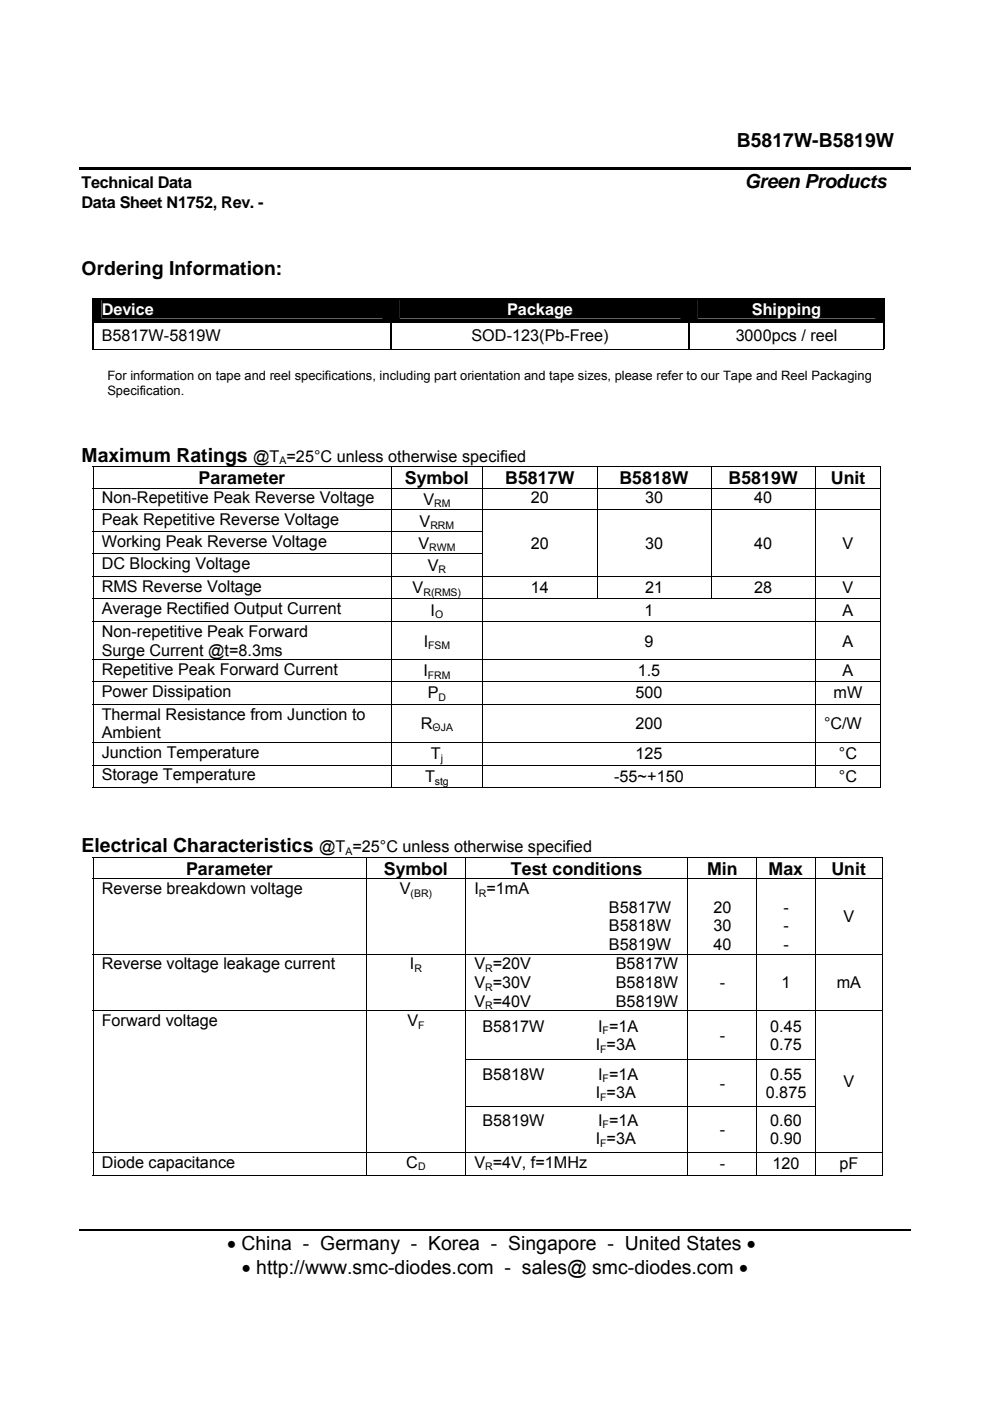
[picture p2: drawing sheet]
<svg xmlns="http://www.w3.org/2000/svg" width="210mm" height="297mm" viewBox="0 0 210 297" stroke-linecap="round" stroke-linejoin="round" font-family="sans-serif">
<defs><g id="words">
<g font-size="4.1">
<text x="156.3" y="31.2">B5817W-B5819W</text>
<text x="157.9" y="39.9">Green Products</text>
<text x="17.3" y="58.4">Ordering Information:</text>
<text x="17.3" y="97.9">Maximum Ratings</text>
<text x="17.3" y="180.7">Electrical Characteristics</text>
<text x="48.2" y="265">• China - Germany - Korea - Singapore - United States •</text>
<text x="51.3" y="270.1">• http://www.smc-diodes.com - sales@ smc-diodes.com •</text>
</g>
<g font-size="3.8">
<text x="42.1" y="102.6">Parameter</text>
<text x="85.9" y="102.6">Symbol</text>
<text x="107.2" y="102.6">B5817W</text>
<text x="131.4" y="102.6">B5818W</text>
<text x="154.5" y="102.6">B5819W</text>
<text x="176.2" y="102.6">Unit</text>
<text x="39.5" y="185.4">Parameter</text>
<text x="81.4" y="185.4">Symbol</text>
<text x="108.4" y="185.4">Test conditions</text>
<text x="150" y="185.4">Min</text>
<text x="163" y="185.4">Max</text>
<text x="176.3" y="185.4">Unit</text>
</g>
<g font-size="3.4">
<text x="17.3" y="39.9">Technical Data</text>
<text x="17.3" y="44">Data Sheet N1752, Rev. -</text>
<text x="21.6" y="72.3">B5817W-5819W</text>
<text x="100" y="72.3">SOD-123(Pb-Free)</text>
<text x="156" y="72.3">3000pcs / reel</text>
<text x="53.7" y="97.9">@T =25°C unless otherwise specified</text>
<text x="21.6" y="106.7">Non-Repetitive Peak Reverse Voltage</text>
<text x="89.8" y="107">V</text>
<text x="112.6" y="106.7">20</text>
<text x="136.8" y="106.7">30</text>
<text x="160" y="106.7">40</text>
<text x="21.6" y="111.3">Peak Repetitive Reverse Voltage</text>
<text x="89" y="111.6">V</text>
<text x="21.6" y="116">Working Peak Reverse Voltage</text>
<text x="88.7" y="116.3">V</text>
<text x="112.6" y="116.3">20</text>
<text x="136.8" y="116.3">30</text>
<text x="160" y="116.3">40</text>
<text x="178.7" y="116.3">V</text>
<text x="21.6" y="120.7">DC Blocking Voltage</text>
<text x="21.6" y="125.4">RMS Reverse Voltage</text>
<text x="87.5" y="125.8">V</text>
<text x="90.7" y="121">V</text>
<text x="112.6" y="125.8">14</text>
<text x="136.8" y="125.8">21</text>
<text x="160" y="125.8">28</text>
<text x="178.7" y="125.8">V</text>
<text x="21.6" y="130.3">Average Rectified Output Current</text>
<text x="91.3" y="130.6">I</text>
<text x="136.7" y="130.6">1</text>
<text x="178.7" y="130.6">A</text>
<text x="21.6" y="135.1">Non-repetitive Peak Forward</text>
<text x="89.9" y="137.1">I</text>
<text x="136.7" y="137.1">9</text>
<text x="178.7" y="137.1">A</text>
<text x="21.6" y="139">Surge Current @t=8.3ms</text>
<text x="21.6" y="143.2">Repetitive Peak Forward Current</text>
<text x="89.8" y="143.4">I</text>
<text x="135.3" y="143.4">1.5</text>
<text x="178.7" y="143.4">A</text>
<text x="21.6" y="147.7">Power Dissipation</text>
<text x="90.7" y="148.1">P</text>
<text x="134.8" y="148.1">500</text>
<text x="176.8" y="148.1">mW</text>
<text x="21.6" y="152.6">Thermal Resistance from Junction to</text>
<text x="89.3" y="154.5">R</text>
<text x="134.8" y="154.5">200</text>
<text x="174.8" y="154.5">°C/W</text>
<text x="21.6" y="156.5">Ambient</text>
<text x="21.6" y="160.6">Junction Temperature</text>
<text x="91.4" y="161">T</text>
<text x="134.8" y="161">125</text>
<text x="177.9" y="161">°C</text>
<text x="21.6" y="165.5">Storage Temperature</text>
<text x="90.1" y="165.8">T</text>
<text x="130.3" y="165.8">-55~+150</text>
<text x="177.9" y="165.8">°C</text>
<text x="67.7" y="180.7">@T =25°C unless otherwise specified</text>
<text x="21.6" y="189.6">Reverse breakdown voltage</text>
<text x="84.8" y="189.6">V</text>
<text x="100.6" y="189.6">I =1mA</text>
<text x="129.2" y="193.5">B5817W</text>
<text x="129.2" y="197.5">B5818W</text>
<text x="151.3" y="193.5">20</text>
<text x="151.3" y="197.5">30</text>
<text x="166.2" y="193.5">-</text>
<text x="166.2" y="197.5">-</text>
<text x="178.9" y="195.5">V</text>
<text x="129.2" y="201.4">B5819W</text>
<text x="151.3" y="201.4">40</text>
<text x="166.2" y="201.4">-</text>
<text x="21.6" y="205.5">Reverse voltage leakage current</text>
<text x="86.9" y="205.5">I</text>
<text x="100.6" y="209.5">V =30V</text>
<text x="100.6" y="205.5">V =20V</text>
<text x="130.6" y="205.5">B5817W</text>
<text x="130.6" y="209.5">B5818W</text>
<text x="152.7" y="209.5">-</text>
<text x="165.8" y="209.5">1</text>
<text x="177.5" y="209.5">mA</text>
<text x="100.6" y="213.5">V =40V</text>
<text x="130.6" y="213.5">B5819W</text>
<text x="21.6" y="217.6">Forward voltage</text>
<text x="86.4" y="217.6">V</text>
<text x="102.3" y="218.8">B5817W</text>
<text x="126.9" y="218.8">I =1A</text>
<text x="152.7" y="220.7">-</text>
<text x="163.4" y="218.8">0.45</text>
<text x="126.3" y="222.7">I =3A</text>
<text x="163.4" y="222.7">0.75</text>
<text x="102.3" y="228.9">B5818W</text>
<text x="126.3" y="232.8">I =3A</text>
<text x="126.9" y="228.9">I =1A</text>
<text x="152.7" y="230.8">-</text>
<text x="162.4" y="232.8">0.875</text>
<text x="163.4" y="228.9">0.55</text>
<text x="178.9" y="230.5">V</text>
<text x="102.3" y="238.7">B5819W</text>
<text x="126.9" y="238.7">I =1A</text>
<text x="163.4" y="238.7">0.60</text>
<text x="126.3" y="242.6">I =3A</text>
<text x="152.7" y="240.6">-</text>
<text x="163.4" y="242.6">0.90</text>
<text x="21.6" y="247.6">Diode capacitance</text>
<text x="86.2" y="247.6">C</text>
<text x="100.6" y="247.6">V =4V, f=1MHz</text>
<text x="152.7" y="247.9">-</text>
<text x="163.9" y="247.9">120</text>
<text x="178" y="247.9">pF</text>
</g>
<g font-size="3.4" fill="#fff">
<text x="21.6" y="66.8">Device</text>
<text x="107.6" y="66.8">Package</text>
<text x="159.5" y="66.8">Shipping</text>
</g>
<g font-size="2.7">
<text x="22.8" y="80.6">For information on tape and reel specifications, including part orientation and tape sizes, please refer to our Tape and Reel Packaging</text>
<text x="22.8" y="83.7">Specification.</text>
</g>
<g font-size="2.2">
<text x="59.3" y="98.4">A</text>
<text x="92.1" y="107.5">RM</text>
<text x="91.3" y="112.1">RRM</text>
<text x="91" y="116.8">RWM</text>
<text x="93" y="121.5">R</text>
<text x="89.8" y="126.3">R(RMS)</text>
<text x="92.3" y="131.1">O</text>
<text x="90.8" y="137.6">FSM</text>
<text x="90.8" y="143.9">FRM</text>
<text x="93" y="148.6">D</text>
<text x="91.8" y="155.1">ΘJA</text>
<text x="93.5" y="161.5">j</text>
<text x="92.2" y="166.3">stg</text>
<text x="73.3" y="181.3">A</text>
<text x="87.1" y="190.1">(BR)</text>
<text x="101.6" y="190.1">R</text>
<text x="87.9" y="206.1">R</text>
<text x="102.9" y="206.1">R</text>
<text x="102.9" y="210">R</text>
<text x="102.9" y="214">R</text>
<text x="88.7" y="218.1">F</text>
<text x="127.8" y="219.3">F</text>
<text x="127.3" y="223.2">F</text>
<text x="127.3" y="233.3">F</text>
<text x="127.8" y="229.4">F</text>
<text x="127.8" y="239.2">F</text>
<text x="127.3" y="243.1">F</text>
<text x="88.7" y="248.1">D</text>
<text x="102.9" y="248.1">R</text>
</g>
</g></defs>
<g fill="#000">
<path d="M16.8 35.4h176.4v.5h-176.4zM19.6 63.2h.2v.3h-.2zM19.6 68.1h.2v.3h-.2zM19.8 63.5h63v4.6h-63zM21.6 63.5h59.5v4h-59.5zM82.8 68.1h.3v.3h-.3zM83.1 63.5h62.9v4.6h-62.9zM84.8 63.5h59.5v4h-59.5zM146 68.1h.3v.3h-.3zM146.3 63.5h41.1v4.6h-41.1zM148 63.5h37.7v4h-37.7zM187.4 63.2h.2v.3h-.2z"/>
<path d="M187.4 68.1h.2v.3h-.2zM19.6 98.8h.2v.2h-.2zM186.8 98.8h.1v.2h-.1zM126.6 112.7h.1v.1h-.1zM126.6 117.4h.1v.1h-.1zM150.8 112.7h.1v.1h-.1zM150.8 117.4h.1v.1h-.1zM172.8 112.7h.2v.1h-.2zM172.8 117.4h.2v.1h-.2zM186.8 112.7h.1v.1h-.1zM186.8 117.4h.1v.1h-.1zM186.8 167h.1v.1h-.1z"/>
<path d="M19.6 181.6h.2v.2h-.2zM187.1 181.6h.2v.2h-.2zM19.6 224.6h.2v.2h-.2zM19.6 234.5h.2v.1h-.2zM77.6 224.6h.2v.2h-.2zM77.6 234.5h.2v.1h-.2zM187.1 224.6h.2v.2h-.2zM187.1 234.5h.2v.1h-.2zM187.1 249.1h.2v.2h-.2z"/>
</g>
<path d="M19.7 63.5v4.6M19.7 68.4v5.5M187.5 63.5v4.6M187.5 68.4v5.7M16.8 260.8h176.4" fill="none" stroke="#000" stroke-width=".23"/>
<path d="M19.6 63.3h167.8M19.8 68.2h63M83 63.5v4.6M83 68.4v5.5M83.1 68.2h62.9M146.2 63.5v4.6M146.2 68.4v5.5M146.3 68.2h41.1" fill="none" stroke="#000" stroke-width=".25"/>
<g fill="none" stroke="#000" stroke-width=".21">
<path d="M19.6 74h167.8M19.8 63.5h167.6M19.6 98.9h167.3M19.7 99v4.4M83 99v4.4M102.4 99v4.4M126.6 99v4.4M150.8 99v4.4M172.9 99v4.4M186.8 99v4.4M19.6 103.5h167.3M19.6 108.1h167.3"/>
<path d="M19.6 112.8h82.9M19.6 117.5h82.9M19.7 103.5v4.5M19.7 108.1v4.6M19.7 112.8v4.6M19.7 117.5v4.6M83 103.5v4.5M83 108.1v4.6M83 112.8v4.6M83 117.5v4.6M102.4 103.5v4.5M102.4 108.1v4.6"/>
<path d="M102.4 112.8v4.6M102.4 117.5v4.6M126.6 103.5v4.5M126.6 108.1v4.6M126.6 112.8v4.6M126.6 117.5v4.6M150.8 103.5v4.5M150.8 108.1v4.6M150.8 112.8v4.6M150.8 117.5v4.6M172.9 103.5v4.5M172.9 108.1v4.6"/>
<path d="M172.9 112.8v4.6M172.9 117.5v4.6M186.8 103.5v4.5M186.8 108.1v4.6M186.8 112.8v4.6M186.8 117.5v4.6M19.6 122.2h167.3M19.6 127h167.3M19.6 131.8h167.3M19.6 139.9h167.3M19.7 122.2v4.7M19.7 127.1v4.6"/>
<path d="M19.7 131.9v7.9M19.7 140v4.4M83 122.2v4.7M83 127.1v4.6M83 131.9v7.9M83 140v4.4M102.4 122.2v4.7M102.4 127.1v4.6M102.4 131.9v7.9M102.4 140v4.4M126.6 122.2v4.7M150.8 122.2v4.7"/>
<path d="M172.9 122.2v4.7M172.9 127.1v4.6M172.9 131.9v7.9M172.9 140v4.4M186.8 122.2v4.7M186.8 127.1v4.6M186.8 131.9v7.9M186.8 140v4.4M19.6 144.5h167.3M19.6 149.3h167.3M19.6 157.4h167.3M19.7 144.5v4.7"/>
<path d="M19.7 149.4v7.9M19.7 157.4v4.7M83 144.5v4.7M83 149.4v7.9M83 157.4v4.7M102.4 144.5v4.7M102.4 149.4v7.9M102.4 157.4v4.7M172.9 144.5v4.7M172.9 149.4v7.9M172.9 157.4v4.7M186.8 144.5v4.7"/>
<path d="M186.8 149.4v7.9M186.8 157.4v4.7M19.6 162.2h167.3M19.6 167h63.3M19.7 162.3v4.8M83 162.3v4.8M83 167h19.3M102.4 162.3v4.8M102.5 167h70.3M172.9 162.3v4.8M173 167h13.8M186.8 162.3v4.8"/>
<path d="M19.6 181.7h167.7M19.6 186.3h167.7M19.7 181.8v4.4M19.7 186.4v15.8M77.7 181.8v4.4M77.7 186.4v15.8M98.8 181.8v4.4M98.8 186.4v15.8M145.9 181.8v4.4M145.9 186.4v15.8M160.6 181.8v4.4M160.6 186.4v15.8"/>
<path d="M172.9 181.8v4.4M172.9 186.4v15.8M187.2 181.8v4.4M187.2 186.4v15.8M19.6 202.3h167.7M19.6 214.3h167.7M19.7 202.4v11.8M19.7 214.4v10.2M77.7 202.4v11.8M77.7 214.4v10.2M98.8 202.4v11.8M98.8 214.4v10.2"/>
<path d="M145.9 202.4v11.8M145.9 214.4v10.2M160.6 202.4v11.8M160.6 214.4v10.2M172.9 202.4v11.8M172.9 214.4v10.2M187.2 202.4v11.8M187.2 214.4v10.2M19.7 224.8v9.7M19.7 234.6v9.6M77.7 224.8v9.7M77.7 234.6v9.6"/>
<path d="M98.7 224.7h74.3M98.7 234.6h74.3M98.8 224.8v9.7M98.8 234.6v9.6M145.9 224.8v9.7M145.9 234.6v9.6M160.6 224.8v9.7M160.6 234.6v9.6M172.9 224.8v9.7M172.9 234.6v9.6M187.2 224.8v9.7M187.2 234.6v9.6"/>
<path d="M19.6 244.3h167.7M19.6 249.2h58M19.7 244.4v4.9M77.7 244.4v4.9M77.8 249.2h20.9M98.8 244.4v4.9M98.8 249.2h47M145.9 244.4v4.9M146 249.2h14.5M160.6 244.4v4.9M160.6 249.2h12.2M172.9 244.4v4.9"/>
<path d="M173 249.2h14.1M187.2 244.4v4.9"/>
</g>
<use href="#words"/>
</svg>
